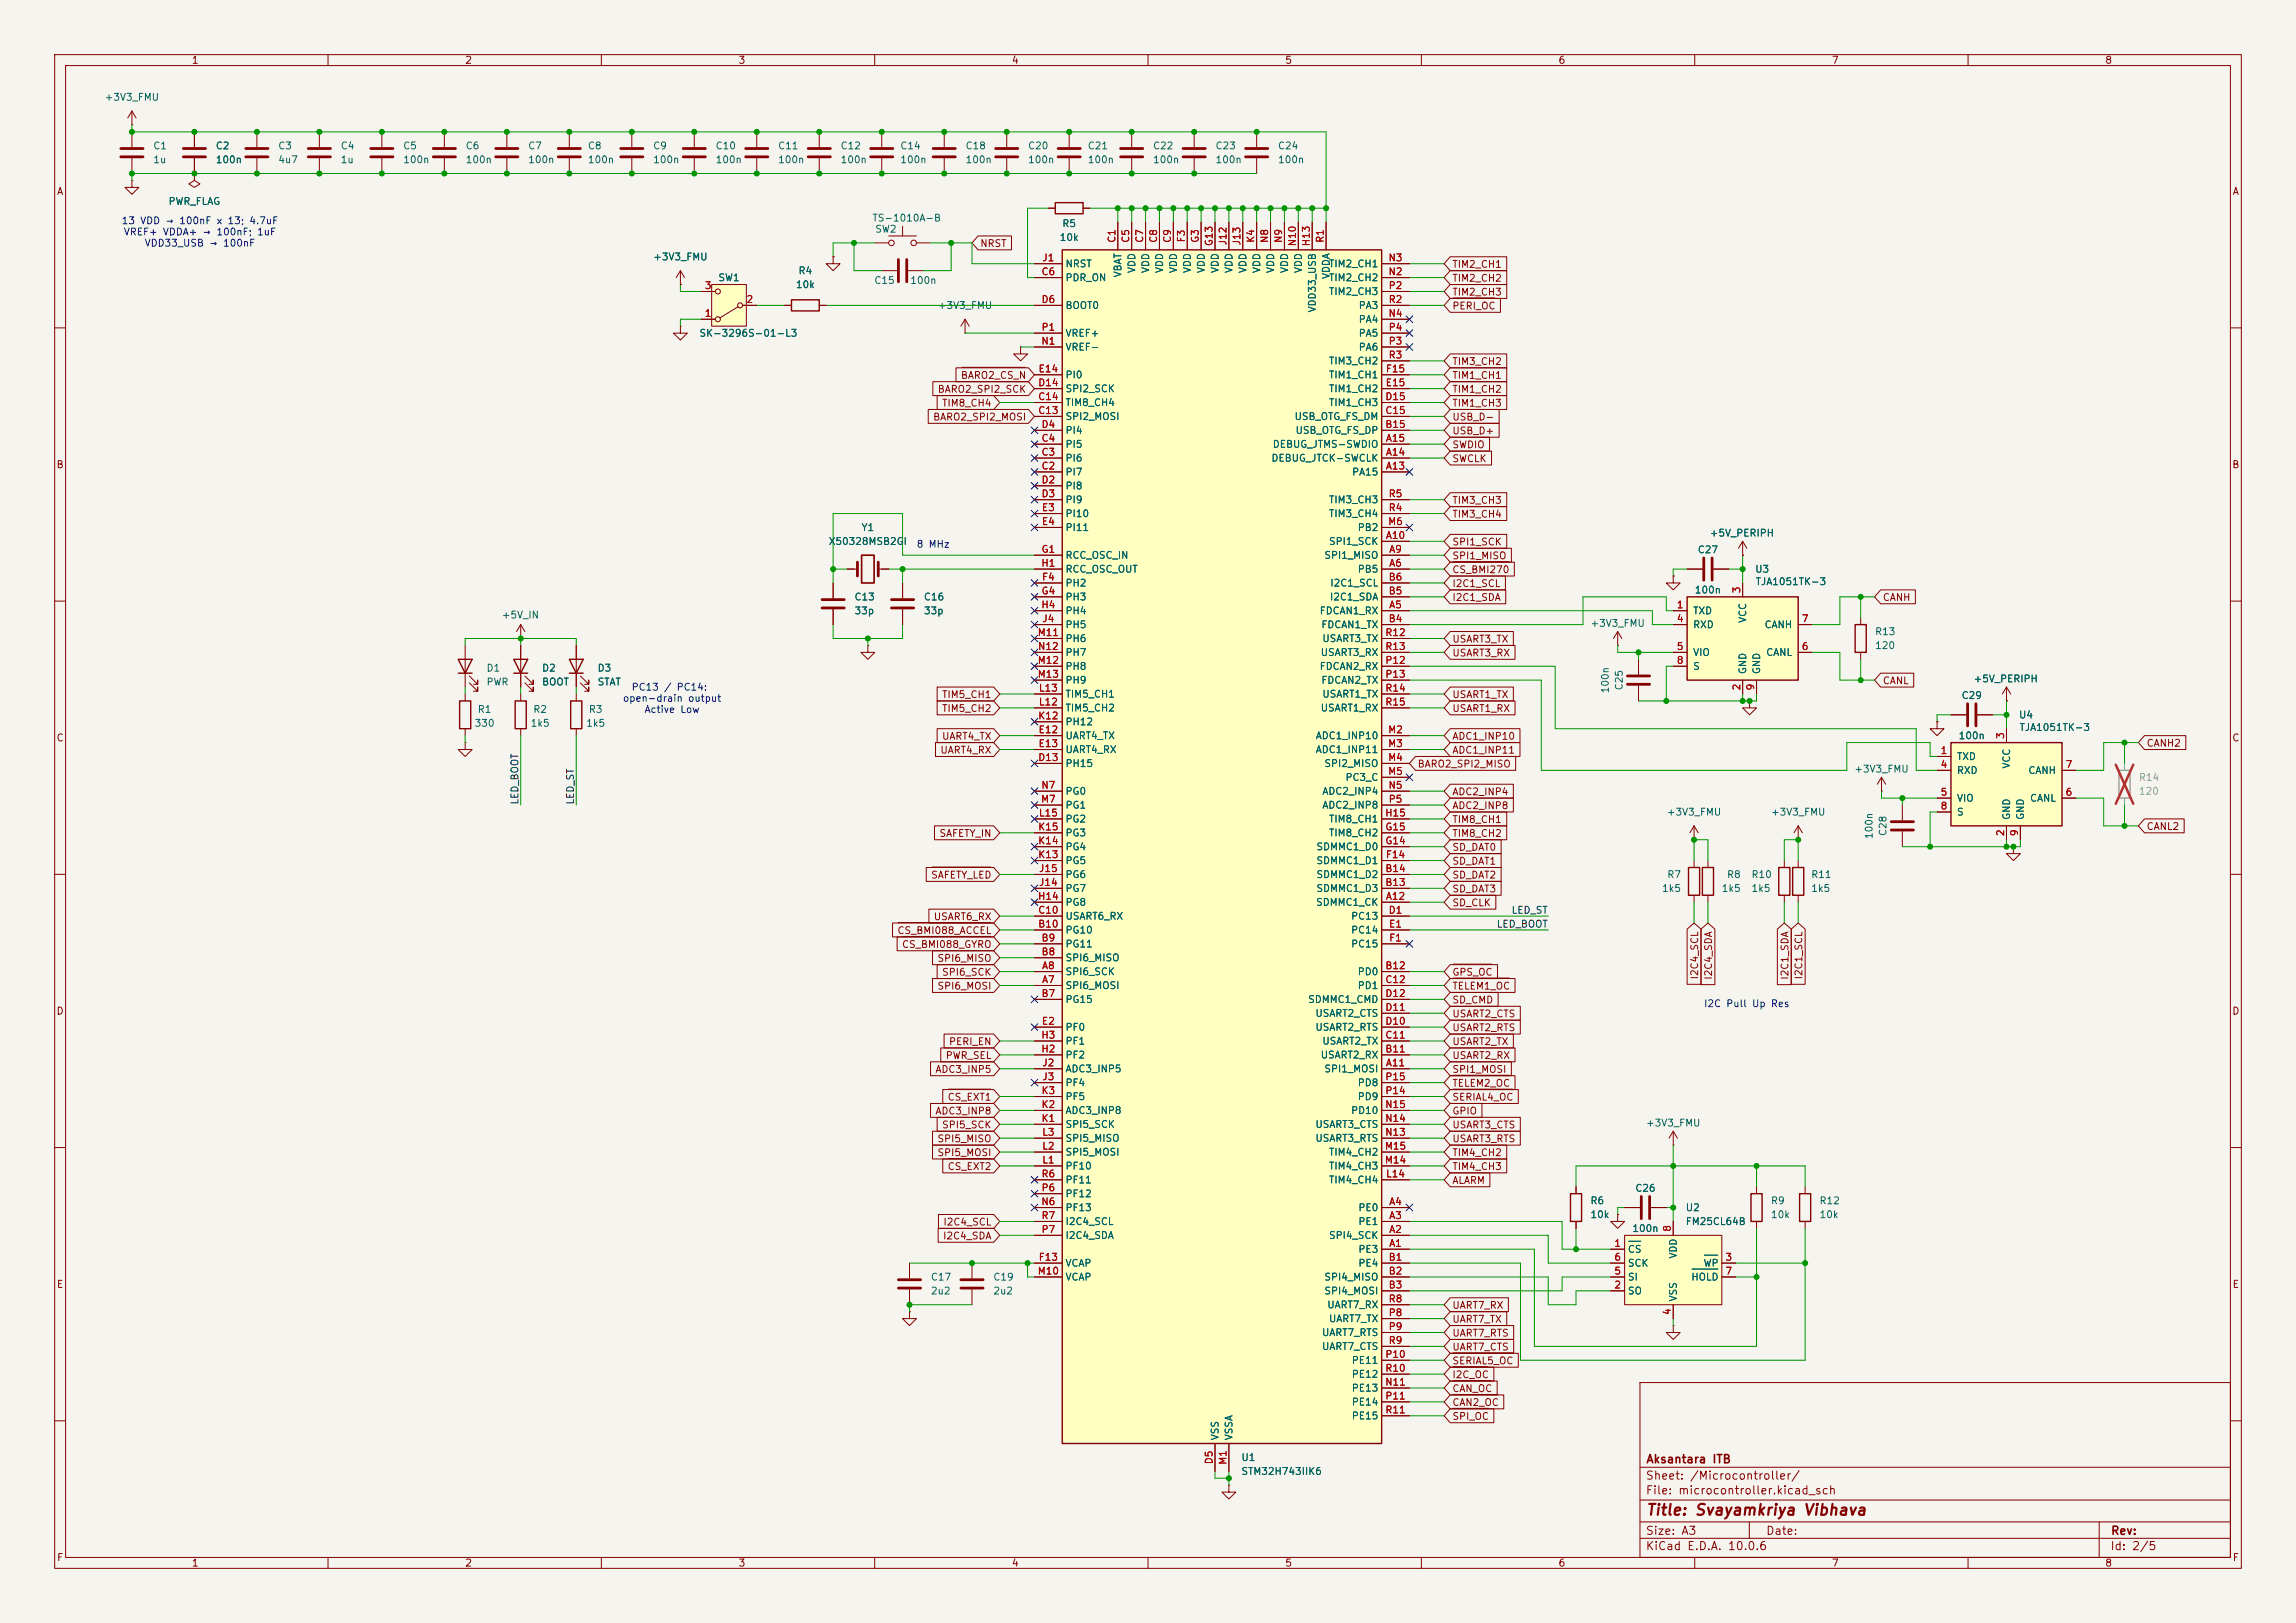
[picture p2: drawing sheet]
<svg xmlns="http://www.w3.org/2000/svg" width="420mm" height="297mm" viewBox="0 0 420 297" stroke-linecap="round" stroke-linejoin="round" font-family="sans-serif">
<defs><g id="words">
<text font-size="2" fill="#840000" x="301" y="277.8">Title: Svayamkriya Vibhava</text>
<g font-size="1.5" fill="#840000">
<text x="301" y="268.1">Aksantara ITB</text>
<text x="300.9" y="273.8">File: microcontroller.kicad_sch</text>
<text x="300.9" y="271.1">Sheet: /Microcontroller/</text>
<text x="300.9" y="281.2">Size: A3</text>
<text x="322.9" y="281.2">Date:</text>
<text x="386" y="281.2">Rev:</text>
<text x="300.9" y="284">KiCad E.D.A. 10.0.6</text>
<text x="385.9" y="284">Id: 2/5</text>
</g>
<g font-size="1.3" fill="#840000">
<text x="35" y="12">1</text>
<text x="85" y="12">2</text>
<text x="135" y="12">3</text>
<text x="185" y="12">4</text>
<text x="235" y="12">5</text>
<text x="285" y="12">6</text>
<text x="335" y="12">7</text>
<text x="385" y="12">8</text>
<text x="10.3" y="36">A</text>
<text x="408.3" y="36">A</text>
<text x="179.2" y="45.5">NRST</text>
<text x="265.6" y="49.3">TIM2_CH1</text>
<text x="265.6" y="51.9">TIM2_CH2</text>
<text x="265.6" y="56.9">PERI_OC</text>
<text x="265.6" y="54.4">TIM2_CH3</text>
<text x="175.7" y="69.6">BARO2_CS_N</text>
<text x="265.6" y="67.1">TIM3_CH2</text>
<text x="265.6" y="69.6">TIM1_CH1</text>
<text x="170.6" y="77.3">BARO2_SPI2_MOSI</text>
<text x="171.4" y="72.2">BARO2_SPI2_SCK</text>
<text x="172.2" y="74.7">TIM8_CH4</text>
<text x="265.6" y="77.3">USB_D-</text>
<text x="265.6" y="74.7">TIM1_CH3</text>
<text x="265.6" y="72.2">TIM1_CH2</text>
<text x="265.6" y="79.8">USB_D+</text>
<text x="265.6" y="82.3">SWDIO</text>
<text x="10.2" y="86">B</text>
<text x="265.6" y="84.9">SWCLK</text>
<text x="408.2" y="86">B</text>
<text x="265.6" y="95">TIM3_CH4</text>
<text x="265.6" y="92.5">TIM3_CH3</text>
<text x="265.6" y="100.1">SPI1_SCK</text>
<text x="265.6" y="107.7">I2C1_SCL</text>
<text x="265.6" y="105.2">CS_BMI270</text>
<text x="265.6" y="102.7">SPI1_MISO</text>
<text x="265.6" y="110.3">I2C1_SDA</text>
<text x="344.3" y="110.3">CANH</text>
<text x="265.6" y="117.9">USART3_TX</text>
<text x="265.6" y="120.4">USART3_RX</text>
<text x="344.3" y="125.5">CANL</text>
<text x="172.2" y="128.1">TIM5_CH1</text>
<text x="172.2" y="130.6">TIM5_CH2</text>
<text x="265.6" y="130.6">USART1_RX</text>
<text x="265.6" y="128.1">USART1_TX</text>
<text x="10.2" y="136">C</text>
<text x="172.2" y="135.7">UART4_TX</text>
<text x="265.6" y="135.7">ADC1_INP10</text>
<text x="392.6" y="136.9">CANH2</text>
<text x="408.2" y="136">C</text>
<text x="171.9" y="138.2">UART4_RX</text>
<text x="259.2" y="140.8">BARO2_SPI2_MISO</text>
<text x="265.6" y="138.2">ADC1_INP11</text>
<text x="265.6" y="145.8">ADC2_INP4</text>
<text x="265.6" y="148.4">ADC2_INP8</text>
<text x="171.7" y="153.5">SAFETY_IN</text>
<text x="265.6" y="156">SD_DAT0</text>
<text x="265.6" y="150.9">TIM8_CH1</text>
<text x="265.6" y="153.5">TIM8_CH2</text>
<text x="392.6" y="152.2">CANL2</text>
<text x="170.2" y="161.1">SAFETY_LED</text>
<text x="265.6" y="161.1">SD_DAT2</text>
<text x="265.6" y="158.5">SD_DAT1</text>
<text x="265.6" y="163.6">SD_DAT3</text>
<text x="265.6" y="166.2">SD_CLK</text>
<text x="164" y="171.2">CS_BMI088_ACCEL</text>
<text x="164.9" y="173.8">CS_BMI088_GYRO</text>
<text x="170.7" y="168.7">USART6_RX</text>
<text x="171.4" y="176.3">SPI6_MISO</text>
<text x="172.2" y="178.9">SPI6_SCK</text>
<text x="265.6" y="178.9">GPS_OC</text>
<text x="310.9" y="179.3" transform="rotate(-90 310.9 179.3)">I2C4_SCL</text>
<text x="313.5" y="179.4" transform="rotate(-90 313.5 179.4)">I2C4_SDA</text>
<text x="327.4" y="179.4" transform="rotate(-90 327.4 179.4)">I2C1_SDA</text>
<text x="330" y="179.3" transform="rotate(-90 330 179.3)">I2C1_SCL</text>
<text x="10.2" y="186">D</text>
<text x="171.4" y="181.4">SPI6_MOSI</text>
<text x="265.6" y="183.9">SD_CMD</text>
<text x="265.6" y="181.4">TELEM1_OC</text>
<text x="408.2" y="186">D</text>
<text x="173.5" y="191.6">PERI_EN</text>
<text x="265.6" y="191.6">USART2_TX</text>
<text x="265.6" y="189">USART2_RTS</text>
<text x="265.6" y="186.5">USART2_CTS</text>
<text x="171" y="196.6">ADC3_INP5</text>
<text x="172.9" y="194.1">PWR_SEL</text>
<text x="265.6" y="196.6">SPI1_MOSI</text>
<text x="265.6" y="194.1">USART2_RX</text>
<text x="173.2" y="201.7">CS_EXT1</text>
<text x="265.6" y="199.2">TELEM2_OC</text>
<text x="265.6" y="201.7">SERIAL4_OC</text>
<text x="171" y="204.3">ADC3_INP8</text>
<text x="171.4" y="209.3">SPI5_MISO</text>
<text x="172.2" y="206.8">SPI5_SCK</text>
<text x="265.6" y="206.8">USART3_CTS</text>
<text x="265.6" y="209.3">USART3_RTS</text>
<text x="265.6" y="204.3">GPIO</text>
<text x="171.4" y="211.9">SPI5_MOSI</text>
<text x="173.2" y="214.4">CS_EXT2</text>
<text x="265.6" y="211.9">TIM4_CH2</text>
<text x="265.6" y="214.4">TIM4_CH3</text>
<text x="265.6" y="217">ALARM</text>
<text x="172.4" y="227.1">I2C4_SDA</text>
<text x="172.5" y="224.6">I2C4_SCL</text>
<text x="10.3" y="236">E</text>
<text x="265.6" y="239.8">UART7_RX</text>
<text x="408.3" y="236">E</text>
<text x="265.6" y="244.9">UART7_RTS</text>
<text x="265.6" y="242.4">UART7_TX</text>
<text x="265.6" y="247.4">UART7_CTS</text>
<text x="265.6" y="250">SERIAL5_OC</text>
<text x="265.6" y="255.1">CAN_OC</text>
<text x="265.6" y="252.5">I2C_OC</text>
<text x="265.6" y="257.6">CAN2_OC</text>
<text x="265.6" y="260.1">SPI_OC</text>
<text x="10.3" y="286">F</text>
<text x="35" y="287">1</text>
<text x="85" y="287">2</text>
<text x="135" y="287">3</text>
<text x="185" y="287">4</text>
<text x="235" y="287">5</text>
<text x="285" y="287">6</text>
<text x="335" y="287">7</text>
<text x="385" y="287">8</text>
<text x="408.3" y="286">F</text>
</g>
<g font-size="1.3" fill="#006464">
<text x="19" y="18.7">+3V3_FMU</text>
<text x="27.9" y="27.6">C1</text>
<text x="39.4" y="27.6">C2</text>
<text x="50.8" y="27.6">C3</text>
<text x="62.2" y="27.6">C4</text>
<text x="73.6" y="27.6">C5</text>
<text x="85.1" y="27.6">C6</text>
<text x="96.5" y="27.6">C7</text>
<text x="107.4" y="27.6">C8</text>
<text x="119.4" y="27.6">C9</text>
<text x="130.8" y="27.6">C10</text>
<text x="142.2" y="27.6">C11</text>
<text x="153.7" y="27.6">C12</text>
<text x="164.6" y="27.6">C14</text>
<text x="176.5" y="27.6">C18</text>
<text x="187.9" y="27.6">C20</text>
<text x="198.9" y="27.6">C21</text>
<text x="210.8" y="27.6">C22</text>
<text x="222.2" y="27.6">C23</text>
<text x="233.7" y="27.6">C24</text>
<text x="27.9" y="30.2">1u</text>
<text x="39.4" y="30.2">100n</text>
<text x="50.8" y="30.2">4u7</text>
<text x="62.2" y="30.2">1u</text>
<text x="73.6" y="30.2">100n</text>
<text x="85.1" y="30.2">100n</text>
<text x="96.5" y="30.2">100n</text>
<text x="107.4" y="30.2">100n</text>
<text x="119.4" y="30.2">100n</text>
<text x="130.8" y="30.2">100n</text>
<text x="142.2" y="30.2">100n</text>
<text x="153.7" y="30.2">100n</text>
<text x="164.6" y="30.2">100n</text>
<text x="176.5" y="30.2">100n</text>
<text x="187.9" y="30.2">100n</text>
<text x="198.9" y="30.2">100n</text>
<text x="210.8" y="30.2">100n</text>
<text x="222.2" y="30.2">100n</text>
<text x="233.7" y="30.2">100n</text>
<text x="30.7" y="37.8">PWR_FLAG</text>
<text x="159.5" y="40.8">TS-1010A-B</text>
<text x="194.2" y="41.9">R5</text>
<text x="119.4" y="48">+3V3_FMU</text>
<text x="160" y="42.9">SW2</text>
<text x="193.7" y="44.4">10k</text>
<text x="131.3" y="51.8">SW1</text>
<text x="145.5" y="53">10k</text>
<text x="146" y="50.5">R4</text>
<text x="159.8" y="52.3">C15</text>
<text x="166.4" y="52.3">100n</text>
<text x="194.8" y="51.8">PDR_ON</text>
<text x="194.8" y="49.2">NRST</text>
<text x="205.4" y="50.9" transform="rotate(-90 205.4 50.9)">VBAT</text>
<text x="208" y="50.1" transform="rotate(-90 208 50.1)">VDD</text>
<text x="210.5" y="50.1" transform="rotate(-90 210.5 50.1)">VDD</text>
<text x="213.1" y="50.1" transform="rotate(-90 213.1 50.1)">VDD</text>
<text x="215.6" y="50.1" transform="rotate(-90 215.6 50.1)">VDD</text>
<text x="218.1" y="50.1" transform="rotate(-90 218.1 50.1)">VDD</text>
<text x="220.7" y="50.1" transform="rotate(-90 220.7 50.1)">VDD</text>
<text x="223.2" y="50.1" transform="rotate(-90 223.2 50.1)">VDD</text>
<text x="225.8" y="50.1" transform="rotate(-90 225.8 50.1)">VDD</text>
<text x="228.3" y="50.1" transform="rotate(-90 228.3 50.1)">VDD</text>
<text x="230.8" y="50.1" transform="rotate(-90 230.8 50.1)">VDD</text>
<text x="233.4" y="50.1" transform="rotate(-90 233.4 50.1)">VDD</text>
<text x="235.9" y="50.1" transform="rotate(-90 235.9 50.1)">VDD</text>
<text x="238.5" y="50.1" transform="rotate(-90 238.5 50.1)">VDD</text>
<text x="243" y="51.8">TIM2_CH2</text>
<text x="243" y="49.2">TIM2_CH1</text>
<text x="243.5" y="51.2" transform="rotate(-90 243.5 51.2)">VDDA</text>
<text x="171.4" y="56.8">+3V3_FMU</text>
<text x="194.8" y="56.8">BOOT0</text>
<text x="241" y="57.3" transform="rotate(-90 241 57.3)">VDD33_USB</text>
<text x="243" y="54.3">TIM2_CH3</text>
<text x="248.4" y="59.4">PA4</text>
<text x="248.4" y="56.8">PA3</text>
<text x="127.8" y="61.9">SK-3296S-01-L3</text>
<text x="194.8" y="64.5">VREF-</text>
<text x="194.8" y="61.9">VREF+</text>
<text x="248.4" y="64.5">PA6</text>
<text x="248.4" y="61.9">PA5</text>
<text x="194.8" y="69.5">PI0</text>
<text x="243" y="69.5">TIM1_CH1</text>
<text x="243" y="67">TIM3_CH2</text>
<text x="194.8" y="77.2">SPI2_MOSI</text>
<text x="194.8" y="74.6">TIM8_CH4</text>
<text x="194.8" y="72.1">SPI2_SCK</text>
<text x="236.7" y="77.2">USB_OTG_FS_DM</text>
<text x="243" y="74.6">TIM1_CH3</text>
<text x="243" y="72.1">TIM1_CH2</text>
<text x="194.8" y="82.2">PI5</text>
<text x="194.8" y="79.7">PI4</text>
<text x="232.7" y="82.2">DEBUG_JTMS-SWDIO</text>
<text x="236.9" y="79.7">USB_OTG_FS_DP</text>
<text x="194.8" y="87.3">PI7</text>
<text x="194.8" y="84.8">PI6</text>
<text x="194.8" y="89.9">PI8</text>
<text x="232.5" y="84.8">DEBUG_JTCK-SWCLK</text>
<text x="247.2" y="87.3">PA15</text>
<text x="194.8" y="92.4">PI9</text>
<text x="194.8" y="94.9">PI10</text>
<text x="243" y="94.9">TIM3_CH4</text>
<text x="243" y="92.4">TIM3_CH3</text>
<text x="151.5" y="100">X50328MSB2GI</text>
<text x="157.5" y="97.5">Y1</text>
<text x="194.8" y="97.5">PI11</text>
<text x="243" y="100">SPI1_SCK</text>
<text x="248.2" y="97.5">PB2</text>
<text x="310.4" y="101.5">C27</text>
<text x="312.6" y="98.5">+5V_PERIPH</text>
<text x="194.8" y="107.6">PH2</text>
<text x="194.8" y="102.6">RCC_OSC_IN</text>
<text x="194.8" y="105.1">RCC_OSC_OUT</text>
<text x="242.1" y="102.6">SPI1_MISO</text>
<text x="243.2" y="107.6">I2C1_SCL</text>
<text x="248.2" y="105.1">PB5</text>
<text x="320.9" y="105.1">U3</text>
<text x="321" y="107.4">TJA1051TK-3</text>
<text x="91.7" y="113.5">+5V_IN</text>
<text x="156.2" y="110.2">C13</text>
<text x="156.2" y="112.7">33p</text>
<text x="168.9" y="110.2">C16</text>
<text x="168.9" y="112.7">33p</text>
<text x="194.8" y="110.2">PH3</text>
<text x="194.8" y="112.7">PH4</text>
<text x="241.3" y="112.7">FDCAN1_RX</text>
<text x="243.2" y="110.2">I2C1_SDA</text>
<text x="309.6" y="112.7">TXD</text>
<text x="309.9" y="108.9">100n</text>
<text x="194.8" y="115.3">PH5</text>
<text x="194.8" y="117.8">PH6</text>
<text x="241.6" y="115.3">FDCAN1_TX</text>
<text x="241.8" y="117.8">USART3_TX</text>
<text x="290.8" y="115">+3V3_FMU</text>
<text x="309.6" y="115.3">RXD</text>
<text x="319.7" y="114.1" transform="rotate(-90 319.7 114.1)">VCC</text>
<text x="322.7" y="115.3">CANH</text>
<text x="342.9" y="116.5">R13</text>
<text x="342.9" y="119.1">120</text>
<text x="88.9" y="123.2">D1</text>
<text x="88.9" y="125.7">PWR</text>
<text x="99" y="123.2">D2</text>
<text x="99" y="125.7">BOOT</text>
<text x="109.2" y="123.2">D3</text>
<text x="109.2" y="125.7">STAT</text>
<text x="194.8" y="122.9">PH8</text>
<text x="194.8" y="125.4">PH9</text>
<text x="194.8" y="120.3">PH7</text>
<text x="241.3" y="122.9">FDCAN2_RX</text>
<text x="241.5" y="120.3">USART3_RX</text>
<text x="241.6" y="125.4">FDCAN2_TX</text>
<text x="309.6" y="120.3">VIO</text>
<text x="309.6" y="122.9">S</text>
<text x="319.7" y="123.5" transform="rotate(-90 319.7 123.5)">GND</text>
<text x="322.3" y="123.5" transform="rotate(-90 322.3 123.5)">GND</text>
<text x="323" y="120.3">CANL</text>
<text x="360.9" y="125.2">+5V_PERIPH</text>
<text x="87.3" y="130.8">R1</text>
<text x="97.4" y="130.8">R2</text>
<text x="107.6" y="130.8">R3</text>
<text x="194.8" y="130.5">TIM5_CH2</text>
<text x="194.8" y="128">TIM5_CH1</text>
<text x="241.5" y="130.5">USART1_RX</text>
<text x="241.8" y="128">USART1_TX</text>
<text x="294.6" y="127" transform="rotate(-90 294.6 127)">100n</text>
<text x="297.1" y="126.4" transform="rotate(-90 297.1 126.4)">C25</text>
<text x="358.7" y="128.2">C29</text>
<text x="369.2" y="131.8">U4</text>
<text x="86.7" y="133.3">330</text>
<text x="97" y="133.3">1k5</text>
<text x="107.1" y="133.3">1k5</text>
<text x="194.8" y="135.6">UART4_TX</text>
<text x="194.8" y="133">PH12</text>
<text x="240.6" y="135.6">ADC1_INP10</text>
<text x="358.2" y="135.6">100n</text>
<text x="369.3" y="134.1">TJA1051TK-3</text>
<text x="194.8" y="140.7">PH15</text>
<text x="194.8" y="138.1">UART4_RX</text>
<text x="240.6" y="138.1">ADC1_INP11</text>
<text x="242.1" y="140.7">SPI2_MISO</text>
<text x="246" y="143.2">PC3_C</text>
<text x="339.1" y="141.7">+3V3_FMU</text>
<text x="357.9" y="139.4">TXD</text>
<text x="357.9" y="141.9">RXD</text>
<text x="368" y="140.8" transform="rotate(-90 368 140.8)">VCC</text>
<text x="370.9" y="141.9">CANH</text>
<text x="194.8" y="148.3">PG1</text>
<text x="194.8" y="145.7">PG0</text>
<text x="241.8" y="145.7">ADC2_INP4</text>
<text x="241.8" y="148.3">ADC2_INP8</text>
<text x="304.8" y="149.6">+3V3_FMU</text>
<text x="323.8" y="149.6">+3V3_FMU</text>
<text x="357.9" y="147">VIO</text>
<text x="357.9" y="149.6">S</text>
<text x="371.2" y="147">CANL</text>
<text x="194.8" y="155.9">PG4</text>
<text x="194.8" y="153.4">PG3</text>
<text x="194.8" y="150.8">PG2</text>
<text x="240.7" y="155.9">SDMMC1_D0</text>
<text x="243" y="153.4">TIM8_CH2</text>
<text x="243" y="150.8">TIM8_CH1</text>
<text x="342.8" y="153.6" transform="rotate(-90 342.8 153.6)">100n</text>
<text x="345.4" y="153.1" transform="rotate(-90 345.4 153.1)">C28</text>
<text x="368" y="150.1" transform="rotate(-90 368 150.1)">GND</text>
<text x="370.5" y="150.1" transform="rotate(-90 370.5 150.1)">GND</text>
<text x="194.8" y="161">PG6</text>
<text x="194.8" y="158.4">PG5</text>
<text x="240.7" y="161">SDMMC1_D2</text>
<text x="240.7" y="158.4">SDMMC1_D1</text>
<text x="304.9" y="161">R7</text>
<text x="315.8" y="161">R8</text>
<text x="320.3" y="161">R10</text>
<text x="331.2" y="161">R11</text>
<text x="194.8" y="166.1">PG8</text>
<text x="194.8" y="163.5">PG7</text>
<text x="240.6" y="166.1">SDMMC1_CK</text>
<text x="240.7" y="163.5">SDMMC1_D3</text>
<text x="303.9" y="163.5">1k5</text>
<text x="314.8" y="163.5">1k5</text>
<text x="320.3" y="163.5">1k5</text>
<text x="331.2" y="163.5">1k5</text>
<text x="194.8" y="173.7">PG11</text>
<text x="194.8" y="171.1">PG10</text>
<text x="194.8" y="168.6">USART6_RX</text>
<text x="247" y="168.6">PC13</text>
<text x="247" y="171.1">PC14</text>
<text x="247" y="173.7">PC15</text>
<text x="194.8" y="178.8">SPI6_SCK</text>
<text x="194.8" y="176.2">SPI6_MISO</text>
<text x="248.2" y="178.8">PD0</text>
<text x="194.8" y="181.3">SPI6_MOSI</text>
<text x="194.8" y="183.8">PG15</text>
<text x="239.2" y="183.8">SDMMC1_CMD</text>
<text x="248.2" y="181.3">PD1</text>
<text x="194.8" y="188.9">PF0</text>
<text x="194.8" y="191.5">PF1</text>
<text x="240.5" y="188.9">USART2_RTS</text>
<text x="240.5" y="186.4">USART2_CTS</text>
<text x="241.8" y="191.5">USART2_TX</text>
<text x="194.8" y="194">PF2</text>
<text x="194.8" y="196.5">ADC3_INP5</text>
<text x="241.5" y="194">USART2_RX</text>
<text x="242.1" y="196.5">SPI1_MOSI</text>
<text x="194.8" y="199.1">PF4</text>
<text x="194.8" y="201.6">PF5</text>
<text x="248.2" y="201.6">PD9</text>
<text x="248.2" y="199.1">PD8</text>
<text x="194.8" y="206.7">SPI5_SCK</text>
<text x="194.8" y="204.2">ADC3_INP8</text>
<text x="194.8" y="209.2">SPI5_MISO</text>
<text x="240.5" y="209.2">USART3_RTS</text>
<text x="240.5" y="206.7">USART3_CTS</text>
<text x="247" y="204.2">PD10</text>
<text x="301" y="206.4">+3V3_FMU</text>
<text x="194.8" y="214.3">PF10</text>
<text x="194.8" y="211.8">SPI5_MOSI</text>
<text x="243" y="214.3">TIM4_CH3</text>
<text x="243" y="211.8">TIM4_CH2</text>
<text x="194.8" y="221.9">PF13</text>
<text x="194.8" y="219.4">PF12</text>
<text x="194.8" y="216.9">PF11</text>
<text x="243" y="216.9">TIM4_CH4</text>
<text x="248.4" y="221.9">PE0</text>
<text x="290.8" y="220.7">R6</text>
<text x="299" y="218.4">C26</text>
<text x="308.2" y="221.9">U2</text>
<text x="323.8" y="220.7">R9</text>
<text x="332.7" y="220.7">R12</text>
<text x="194.8" y="227">I2C4_SDA</text>
<text x="194.8" y="224.5">I2C4_SCL</text>
<text x="243" y="227">SPI4_SCK</text>
<text x="248.4" y="224.5">PE1</text>
<text x="290.8" y="223.2">10k</text>
<text x="298.5" y="225.8">100n</text>
<text x="308.2" y="224.5">FM25CL64B</text>
<text x="323.8" y="223.2">10k</text>
<text x="332.7" y="223.2">10k</text>
<text x="194.8" y="232.1">VCAP</text>
<text x="248.4" y="229.6">PE3</text>
<text x="248.4" y="232.1">PE4</text>
<text x="297.7" y="229.6">CS</text>
<text x="297.7" y="232.1">SCK</text>
<text x="307" y="230.4" transform="rotate(-90 307 230.4)">VDD</text>
<text x="311.5" y="232.1">WP</text>
<text x="170.2" y="234.6">C17</text>
<text x="170.2" y="237.2">2u2</text>
<text x="181.6" y="234.6">C19</text>
<text x="181.6" y="237.2">2u2</text>
<text x="194.8" y="234.6">VCAP</text>
<text x="242.1" y="234.6">SPI4_MISO</text>
<text x="242.1" y="237.2">SPI4_MOSI</text>
<text x="242.7" y="239.7">UART7_RX</text>
<text x="297.7" y="237.2">SO</text>
<text x="297.7" y="234.6">SI</text>
<text x="307" y="238.3" transform="rotate(-90 307 238.3)">VSS</text>
<text x="309.3" y="234.6">HOLD</text>
<text x="241.7" y="244.8">UART7_RTS</text>
<text x="243" y="242.3">UART7_TX</text>
<text x="241.7" y="247.3">UART7_CTS</text>
<text x="247.2" y="249.9">PE11</text>
<text x="247.2" y="255">PE13</text>
<text x="247.2" y="257.5">PE14</text>
<text x="247.2" y="252.4">PE12</text>
<text x="223.2" y="263.7" transform="rotate(-90 223.2 263.7)">VSS</text>
<text x="225.8" y="263.7" transform="rotate(-90 225.8 263.7)">VSSA</text>
<text x="247.2" y="260">PE15</text>
<text x="227" y="267.7">U1</text>
<text x="227" y="270.2">STM32H743IIK6</text>
</g>
<g font-size="1.3" fill="#0000c2">
<text x="22.1" y="41.3">13 VDD → 100nF x 13; 4.7uF</text>
<text x="22.5" y="43.4">VREF+ VDDA+ → 100nF; 1uF</text>
<text x="26.3" y="45.4">VDD33_USB → 100nF</text>
<text x="167.6" y="100.5">8 MHz</text>
<text x="113.8" y="128.7">open-drain output</text>
<text x="115.4" y="126.7">PC13 / PC14:</text>
<text x="117.8" y="130.8">Active Low</text>
<text x="311.6" y="184.6">I2C Pull Up Res</text>
</g>
<g font-size="1.3" fill="#a90000">
<text x="204.3" y="44.5" transform="rotate(-90 204.3 44.5)">C1</text>
<text x="206.9" y="44.5" transform="rotate(-90 206.9 44.5)">C5</text>
<text x="209.4" y="44.5" transform="rotate(-90 209.4 44.5)">C7</text>
<text x="212" y="44.5" transform="rotate(-90 212 44.5)">C8</text>
<text x="214.5" y="44.5" transform="rotate(-90 214.5 44.5)">C9</text>
<text x="217" y="44.5" transform="rotate(-90 217 44.5)">F3</text>
<text x="219.6" y="44.5" transform="rotate(-90 219.6 44.5)">G3</text>
<text x="222.1" y="45.2" transform="rotate(-90 222.1 45.2)">G13</text>
<text x="224.7" y="45" transform="rotate(-90 224.7 45)">J12</text>
<text x="227.2" y="45" transform="rotate(-90 227.2 45)">J13</text>
<text x="229.7" y="44.5" transform="rotate(-90 229.7 44.5)">K4</text>
<text x="232.3" y="44.6" transform="rotate(-90 232.3 44.6)">N8</text>
<text x="234.8" y="44.6" transform="rotate(-90 234.8 44.6)">N9</text>
<text x="237.4" y="45.2" transform="rotate(-90 237.4 45.2)">N10</text>
<text x="239.9" y="45.2" transform="rotate(-90 239.9 45.2)">H13</text>
<text x="242.4" y="44.5" transform="rotate(-90 242.4 44.5)">R1</text>
<text x="128.8" y="53.2">3</text>
<text x="190.4" y="50.7">C6</text>
<text x="190.6" y="48.1">J1</text>
<text x="253.9" y="50.7">N2</text>
<text x="253.9" y="48.1">N3</text>
<text x="253.9" y="53.2">P2</text>
<text x="128.8" y="58.3">1</text>
<text x="136.4" y="55.7">2</text>
<text x="190.4" y="55.7">D6</text>
<text x="253.9" y="58.3">N4</text>
<text x="253.9" y="55.7">R2</text>
<text x="190.4" y="63.4">N1</text>
<text x="190.4" y="60.8">P1</text>
<text x="253.9" y="63.4">P3</text>
<text x="253.9" y="60.8">P4</text>
<text x="253.9" y="65.9">R3</text>
<text x="189.8" y="71">D14</text>
<text x="189.9" y="68.4">E14</text>
<text x="253.4" y="71">E15</text>
<text x="253.4" y="68.4">F15</text>
<text x="189.8" y="76.1">C13</text>
<text x="189.8" y="73.5">C14</text>
<text x="253.3" y="76.1">C15</text>
<text x="253.3" y="73.5">D15</text>
<text x="190.4" y="83.7">C3</text>
<text x="190.4" y="81.1">C4</text>
<text x="190.4" y="78.6">D4</text>
<text x="253.3" y="78.6">B15</text>
<text x="253.4" y="83.7">A14</text>
<text x="253.4" y="81.1">A15</text>
<text x="190.4" y="86.2">C2</text>
<text x="190.4" y="88.8">D2</text>
<text x="253.4" y="86.2">A13</text>
<text x="190.4" y="91.3">D3</text>
<text x="190.5" y="93.8">E3</text>
<text x="253.9" y="93.8">R4</text>
<text x="253.9" y="91.3">R5</text>
<text x="190.4" y="101.5">G1</text>
<text x="190.5" y="96.4">E4</text>
<text x="253.4" y="98.9">A10</text>
<text x="253.8" y="96.4">M6</text>
<text x="254" y="101.5">A9</text>
<text x="190.4" y="104">H1</text>
<text x="190.5" y="106.5">F4</text>
<text x="253.9" y="106.5">B6</text>
<text x="254" y="104">A6</text>
<text x="190.4" y="111.6">H4</text>
<text x="190.4" y="109.1">G4</text>
<text x="253.9" y="109.1">B5</text>
<text x="254" y="111.6">A5</text>
<text x="306.6" y="111.6">1</text>
<text x="318.6" y="108.7" transform="rotate(-90 318.6 108.7)">3</text>
<text x="189.7" y="116.7">M11</text>
<text x="189.8" y="119.2">N12</text>
<text x="190.6" y="114.2">J4</text>
<text x="253.3" y="116.7">R12</text>
<text x="253.3" y="119.2">R13</text>
<text x="253.9" y="114.2">B4</text>
<text x="306.6" y="114.2">4</text>
<text x="306.6" y="119.2">5</text>
<text x="329.5" y="119.2">6</text>
<text x="329.5" y="114.2">7</text>
<text x="189.7" y="121.8">M12</text>
<text x="189.7" y="124.3">M13</text>
<text x="253.3" y="121.8">P12</text>
<text x="253.3" y="124.3">P13</text>
<text x="306.6" y="121.8">8</text>
<text x="189.8" y="131.9">K12</text>
<text x="189.9" y="129.4">L12</text>
<text x="189.9" y="126.9">L13</text>
<text x="253.3" y="126.9">R14</text>
<text x="253.3" y="129.4">R15</text>
<text x="318.6" y="126.5" transform="rotate(-90 318.6 126.5)">2</text>
<text x="321.2" y="126.5" transform="rotate(-90 321.2 126.5)">9</text>
<text x="189.9" y="134.5">E12</text>
<text x="189.9" y="137">E13</text>
<text x="253.8" y="134.5">M2</text>
<text x="253.8" y="137">M3</text>
<text x="366.9" y="135.4" transform="rotate(-90 366.9 135.4)">3</text>
<text x="189.8" y="139.6">D13</text>
<text x="253.8" y="139.6">M4</text>
<text x="253.8" y="142.1">M5</text>
<text x="354.9" y="138.3">1</text>
<text x="354.9" y="140.8">4</text>
<text x="377.7" y="140.8">7</text>
<text x="189.9" y="149.7">L15</text>
<text x="190.3" y="147.2">M7</text>
<text x="190.4" y="144.6">N7</text>
<text x="253.3" y="149.7">H15</text>
<text x="253.9" y="144.6">N5</text>
<text x="253.9" y="147.2">P5</text>
<text x="354.9" y="145.9">5</text>
<text x="354.9" y="148.5">8</text>
<text x="377.7" y="145.9">6</text>
<text x="189.8" y="154.8">K14</text>
<text x="189.8" y="152.3">K15</text>
<text x="253.3" y="154.8">G14</text>
<text x="253.3" y="152.3">G15</text>
<text x="366.9" y="153.1" transform="rotate(-90 366.9 153.1)">2</text>
<text x="369.4" y="153.1" transform="rotate(-90 369.4 153.1)">9</text>
<text x="189.8" y="157.3">K13</text>
<text x="189.9" y="159.9">J15</text>
<text x="253.3" y="159.9">B14</text>
<text x="253.4" y="157.3">F14</text>
<text x="189.8" y="165">H14</text>
<text x="189.8" y="167.5">C10</text>
<text x="189.9" y="162.4">J14</text>
<text x="253.3" y="162.4">B13</text>
<text x="253.4" y="165">A12</text>
<text x="253.9" y="167.5">D1</text>
<text x="189.8" y="170">B10</text>
<text x="190.4" y="172.6">B9</text>
<text x="254" y="170">E1</text>
<text x="254" y="172.6">F1</text>
<text x="190.4" y="175.1">B8</text>
<text x="190.5" y="177.7">A8</text>
<text x="253.3" y="177.7">B12</text>
<text x="190.4" y="182.7">B7</text>
<text x="190.5" y="180.2">A7</text>
<text x="253.3" y="180.2">C12</text>
<text x="253.3" y="185.3">D11</text>
<text x="253.3" y="182.7">D12</text>
<text x="190.4" y="190.4">H3</text>
<text x="190.5" y="187.8">E2</text>
<text x="253.3" y="190.4">C11</text>
<text x="253.3" y="187.8">D10</text>
<text x="190.4" y="192.9">H2</text>
<text x="190.6" y="195.4">J2</text>
<text x="190.6" y="198">J3</text>
<text x="253.3" y="192.9">B11</text>
<text x="253.3" y="198">P15</text>
<text x="253.4" y="195.4">A11</text>
<text x="190.4" y="203.1">K2</text>
<text x="190.4" y="200.5">K3</text>
<text x="253.3" y="203.1">N15</text>
<text x="253.3" y="200.5">P14</text>
<text x="190.4" y="205.6">K1</text>
<text x="190.5" y="208.1">L3</text>
<text x="253.3" y="208.1">N13</text>
<text x="253.3" y="205.6">N14</text>
<text x="190.4" y="215.8">R6</text>
<text x="190.5" y="213.2">L1</text>
<text x="190.5" y="210.7">L2</text>
<text x="253.2" y="213.2">M14</text>
<text x="253.2" y="210.7">M15</text>
<text x="253.4" y="215.8">L14</text>
<text x="190.4" y="220.8">N6</text>
<text x="190.4" y="218.3">P6</text>
<text x="254" y="220.8">A4</text>
<text x="190.4" y="225.9">P7</text>
<text x="190.4" y="223.4">R7</text>
<text x="254" y="225.9">A2</text>
<text x="254" y="223.4">A3</text>
<text x="305.9" y="225.5" transform="rotate(-90 305.9 225.5)">8</text>
<text x="189.7" y="233.5">M10</text>
<text x="189.9" y="231">F13</text>
<text x="253.9" y="231">B1</text>
<text x="253.9" y="233.5">B2</text>
<text x="254" y="228.5">A1</text>
<text x="295.2" y="228.5">1</text>
<text x="295.2" y="233.5">5</text>
<text x="295.2" y="231">6</text>
<text x="315.5" y="231">3</text>
<text x="315.5" y="233.5">7</text>
<text x="253.9" y="236.1">B3</text>
<text x="253.9" y="238.6">R8</text>
<text x="295.2" y="236.1">2</text>
<text x="253.9" y="241.2">P8</text>
<text x="253.9" y="243.7">P9</text>
<text x="305.9" y="240.8" transform="rotate(-90 305.9 240.8)">4</text>
<text x="253.3" y="248.8">P10</text>
<text x="253.3" y="251.3">R10</text>
<text x="253.9" y="246.2">R9</text>
<text x="253.3" y="253.9">N11</text>
<text x="253.3" y="256.4">P11</text>
<text x="253.3" y="258.9">R11</text>
<text x="222.1" y="268.1" transform="rotate(-90 222.1 268.1)">D5</text>
<text x="224.7" y="268.2" transform="rotate(-90 224.7 268.2)">M1</text>
</g>
<g font-size="1.3" fill="#939391">
<text x="391.1" y="143.2">R14</text>
<text x="391.1" y="145.7">120</text>
</g>
<g font-size="1.3" fill="#0f0f0f">
<text x="95.1" y="147.3" transform="rotate(-90 95.1 147.3)">LED_BOOT</text>
<text x="105.3" y="147.3" transform="rotate(-90 105.3 147.3)">LED_ST</text>
<text x="276.4" y="167.5">LED_ST</text>
<text x="273.7" y="170.1">LED_BOOT</text>
</g>
</g></defs>
<path d="M0 0h420v297h-420z" fill="#f5f4ef" stroke="#f5f4ef" stroke-width=".18"/>
<g fill="none" stroke="#840000" stroke-width=".18">
<path d="M10 10h400v277h-400zM12 12h396v273h-396zM60 10v2M110 10v2M160 10v2M210 10v2M260 10v2M310 10v2M360 10v2M218.4 24.1v2.8M218.4 29v2.8M10 60h2"/>
<path d="M408 60h2M10 110h2M340.4 113v1.3M340.4 119.4v1.3M408 110h2M299.7 120.7v2.7M299.7 125.5v2.8M10 160h2M408 160h2M10 210h2M408 210h2M300 253h108v32h-108z"/>
<path d="M10 260h2M300 278.5h108M300 274.5h108M300 268.5h108M320 278.5v3M384 278.5v6.5M408 260h2M60 285v2M110 285v2M160 285v2M210 285v2M260 285v2"/>
<path d="M300 281.5h108M310 285v2M360 285v2"/>
</g>
<path d="M216.4 27.2h4.1M216.4 28.7h4.1M297.7 123.7h4.1M297.7 125.2h4.1" fill="none" stroke="#840000" stroke-width=".51"/>
<path d="M339.3 114.3h2.1v5.1h-2.1z" fill="none" stroke="#840000" stroke-width=".25"/>
<path d="M356.9 135.9h20.3v15.2h-20.3z" fill="#ffffc2"/>
<path d="M356.9 135.9h20.3v15.2h-20.3z" fill="none" stroke="#840000" stroke-width=".25"/>
<g fill="none" stroke="#840000" stroke-width=".18">
<path d="M115.6 24.1v2.8M115.6 29v2.8M127 24.1v2.8M127 29v2.8M354.3 132.1v1.3h1.3l-1.3 1.2-1.2-1.2h1.2M354.3 132.1h.1M354.3 138.4h2.6M367 133.4v2.5M354.3 141h2.6M354.3 146.1h2.6M354.3 148.6h2.6M367 151.1v2.6"/>
<path d="M369.6 151.1v2.6M377.2 141h2.5M377.2 146.1h2.5"/>
</g>
<path d="M113.5 27.2h4.1M113.5 28.7h4.1M125 27.2h4M125 28.7h4" fill="none" stroke="#840000" stroke-width=".51"/>
<path d="M130.2 52.1h6.3v7.6h-6.3z" fill="#ffffc2"/>
<g fill="none" stroke="#840000" stroke-width=".18">
<path d="M149.9 24.1v2.8M149.9 29v2.8M124.5 52.1h.1M124.5 49.5l-.8 1.3M124.5 49.5l.7 1.3M124.5 49.5v2.6M128.3 58.4h2.5M128.3 53.3h2.5M130.2 52.1h6.3v7.6h-6.3zM135 56.1l-3.3 2.1M135.9 55.9h2.5M143.5 55.9h1.3"/>
<path d="M149.9 55.9h1.2M152.4 47v1.3h1.3l-1.3 1.2-1.3-1.2h1.3M152.4 47h.1M160 44.5h2.6M162.6 43.2h5M165.1 41.4v1.8M167.6 44.5h2.6"/>
<circle cx="131.3" cy="58.4" r=".46"/>
<circle cx="131.3" cy="53.3" r=".46"/>
<circle cx="135.4" cy="55.9" r=".46"/>
<circle cx="163.1" cy="44.5" r=".51"/>
<circle cx="167.1" cy="44.5" r=".51"/>
</g>
<path d="M144.8 54.9h5.1v2h-5.1z" fill="none" stroke="#840000" stroke-width=".25"/>
<path d="M147.8 27.2h4.1M147.8 28.7h4.1" fill="none" stroke="#840000" stroke-width=".51"/>
<path d="M308.6 109.2h20.3v15.3h-20.3z" fill="#ffffc2"/>
<path d="M308.6 109.2h20.3v15.3h-20.3zM327.9 158.8h2v5h-2z" fill="none" stroke="#840000" stroke-width=".25"/>
<g fill="none" stroke="#840000" stroke-width=".18">
<path d="M104.1 24.1v2.8M104.1 29v2.8M138.4 24.1v2.8M138.4 29v2.8M161.3 24.1v2.8M161.3 29v2.8M229.9 24.1v2.8M229.9 29v2.8M318.8 99.1v2.5M318.8 99.1l.7 1.2M318.8 99.1l-.8 1.2M165.1 106.7v2.8"/>
<path d="M165.1 111.5v2.8M295.9 118.1h.1M295.9 115.6l-.8 1.2M295.9 115.6l.8 1.2M295.9 115.6v2.5M306.1 111.8h2.5M306.1 114.3h2.5M306.1 119.4h2.5M308.6 104.1h2.8M313.4 104.1h2.8M318.8 101.6h.1M318.8 106.7v2.5"/>
<path d="M328.9 114.3h2.6M328.9 119.4h2.6M306.1 121.9h2.5M318.8 124.5v2.5M321.3 124.5v2.5M328.9 153.7h.1M328.9 151.1l-.7 1.3M328.9 151.1l.8 1.3M328.9 151.1v2.6M328.9 157.5v1.3M328.9 163.8v1.3"/>
</g>
<path d="M102.1 27.2h4.1M102.1 28.7h4.1M136.4 27.2h4.1M136.4 28.7h4.1M159.3 27.2h4M159.3 28.7h4M227.8 27.2h4.1M227.8 28.7h4.1M163.1 109.7h4M163.1 111.3h4M311.7 102.1v4.1M313.2 102.1v4.1" fill="none" stroke="#840000" stroke-width=".51"/>
<path d="M194.3 45.7h58.4v218.5h-58.4z" fill="#ffffc2"/>
<path d="M194.3 45.7h58.4v218.5h-58.4zM94 120.7h2.5l-1.3 2.5zM94 123.2h2.5M104.1 120.7h2.6l-1.3 2.5zM104.1 123.2h2.6M104.4 128.3h2v5.1h-2zM325.4 158.8h2v5h-2zM287.3 218.4h2v5.1h-2zM320.3 218.4h2v5.1h-2zM329.2 218.4h2v5.1h-2z" fill="none" stroke="#840000" stroke-width=".25"/>
<g fill="none" stroke="#840000" stroke-width=".18">
<path d="M189.2 50.8h5.1M189.2 55.9h5.1M189.2 48.3h5.1M204.5 40.6v5.1M207 40.6v5.1M209.5 40.6v5.1M212.1 40.6v5.1M214.6 40.6v5.1M217.2 40.6v5.1M219.7 40.6v5.1M222.2 40.6v5.1M224.8 40.6v5.1"/>
<path d="M227.3 40.6v5.1M229.9 40.6v5.1M232.4 40.6v5.1M234.9 40.6v5.1M237.5 40.6v5.1M240 40.6v5.1M242.6 40.6v5.1M252.7 50.8h5.1M252.7 55.9h5.1M252.7 48.3h5.1M252.7 58.4h5.1M252.7 53.3h5.1"/>
<path d="M189.2 78.7h5.1M189.2 76.2h5.1M189.2 73.7h5.1M189.2 71.1h5.1M189.2 68.6h5.1M189.2 63.5h5.1M189.2 61h5.1M252.7 78.7h5.1M252.7 76.2h5.1M252.7 73.7h5.1M252.7 71.1h5.1M252.7 68.6h5.1"/>
<path d="M252.7 63.5h5.1M252.7 61h5.1M252.7 66h5.1M189.2 86.4h5.1M189.2 83.8h5.1M189.2 81.3h5.1M189.2 88.9h5.1M189.2 91.4h5.1M189.2 94h5.1M189.2 96.5h5.1M252.7 99.1h5.1M252.7 86.4h5.1"/>
<path d="M252.7 83.8h5.1M252.7 81.3h5.1M252.7 91.4h5.1M252.7 94h5.1M252.7 96.5h5.1M95.2 118.1v7.6M105.4 118.1v7.6M158.7 118.1v1.3h1.3l-1.3 1.3-1.2-1.3h1.2M158.7 118.1h.1M189.2 111.8h5.1M189.2 104.1h5.1M189.2 101.6h5.1"/>
<path d="M189.2 114.3h5.1M189.2 109.2h5.1M189.2 106.7h5.1M189.2 116.8h5.1M189.2 119.4h5.1M252.7 111.8h5.1M252.7 104.1h5.1M252.7 101.6h5.1M252.7 114.3h5.1M252.7 109.2h5.1M252.7 106.7h5.1M252.7 116.8h5.1"/>
<path d="M252.7 119.4h5.1M96 125l1.5 1.5v-.8v.8h-.7M96 123.7l1.5 1.5v-.7v.7h-.7M105.4 127v1.3M105.4 133.4v1.2M106.2 125l1.5 1.5v-.8v.8h-.8M106.2 123.7l1.5 1.5v-.7v.7h-.8M189.2 139.7h5.1M189.2 134.6h5.1M189.2 137.2h5.1M189.2 132.1h5.1M189.2 129.5h5.1"/>
<path d="M189.2 127h5.1M189.2 121.9h5.1M189.2 124.5h5.1M252.7 139.7h5.1M252.7 134.6h5.1M252.7 137.2h5.1M252.7 129.5h5.1M252.7 127h5.1M252.7 121.9h5.1M252.7 124.5h5.1M189.2 157.5h5.1M189.2 154.9h5.1"/>
<path d="M189.2 152.4h5.1M189.2 149.9h5.1M189.2 147.3h5.1M189.2 144.8h5.1M252.7 157.5h5.1M252.7 154.9h5.1M252.7 152.4h5.1M252.7 149.9h5.1M252.7 142.2h5.1M252.7 147.3h5.1M252.7 144.8h5.1M326.4 157.5v1.3"/>
<path d="M344.2 144.8h.1M344.2 142.2l-.8 1.3M344.2 142.2l.7 1.3M344.2 142.2v2.6M368.3 154.9v1.3h1.3l-1.3 1.3-1.3-1.3h1.3M368.3 154.9h.1M189.2 177.8h5.1M189.2 165.1h5.1M189.2 175.3h5.1M189.2 172.7h5.1M189.2 170.2h5.1M189.2 162.6h5.1"/>
<path d="M189.2 160h5.1M189.2 167.6h5.1M252.7 177.8h5.1M252.7 165.1h5.1M252.7 172.7h5.1M252.7 170.2h5.1M252.7 162.6h5.1M252.7 160h5.1M252.7 167.6h5.1M326.4 163.8v1.3M189.2 180.3h5.1M189.2 195.6h5.1"/>
<path d="M189.2 182.9h5.1M189.2 193h5.1M189.2 190.5h5.1M189.2 188h5.1M189.2 198.1h5.1M252.7 180.3h5.1M252.7 195.6h5.1M252.7 182.9h5.1M252.7 193h5.1M252.7 190.5h5.1M252.7 188h5.1M252.7 185.4h5.1"/>
<path d="M252.7 198.1h5.1M189.2 205.7h5.1M189.2 203.2h5.1M189.2 200.7h5.1M189.2 213.4h5.1M189.2 210.8h5.1M189.2 208.3h5.1M189.2 215.9h5.1M189.2 218.4h5.1M252.7 205.7h5.1M252.7 203.2h5.1M252.7 200.7h5.1"/>
<path d="M252.7 213.4h5.1M252.7 210.8h5.1M252.7 208.3h5.1M252.7 215.9h5.1M288.3 217.2v1.2M321.3 217.2v1.2M330.2 217.2v1.2M189.2 226.1h5.1M189.2 223.5h5.1M189.2 221h5.1M189.2 231.1h5.1M189.2 233.7h5.1"/>
<path d="M252.7 228.6h5.1M252.7 226.1h5.1M252.7 223.5h5.1M252.7 221h5.1M252.7 231.1h5.1M252.7 233.7h5.1M252.7 236.2h5.1M252.7 238.8h5.1M288.3 223.5v1.3M295.9 222.2v1.3h1.3l-1.3 1.3-1.3-1.3h1.3M295.9 222.2h.1M297.2 221h2.8"/>
<path d="M302 221h2.8M321.3 223.5v1.3M330.2 223.5v1.3M252.7 254h5.1M252.7 241.3h5.1M252.7 243.8h5.1M252.7 248.9h5.1M252.7 256.5h5.1M252.7 246.4h5.1M252.7 251.5h5.1M252.7 259.1h5.1M222.2 264.2v5"/>
<path d="M224.8 264.2v5"/>
</g>
<path d="M300.2 218.9v4.1M301.8 218.9v4.1" fill="none" stroke="#840000" stroke-width=".51"/>
<path d="M297.2 226.1h17.8v12.7h-17.8z" fill="#ffffc2"/>
<g fill="none" stroke="#840000" stroke-width=".18">
<path d="M24.1 22.9h.1M24.1 33v1.3h1.3l-1.3 1.3-1.2-1.3h1.2M24.1 33h.1M24.1 20.3v2.6M24.1 24.1v2.8M24.1 29v2.8M24.1 20.3l-.7 1.3M24.1 20.3l.8 1.3M35.6 31.8v1.2l1 .7-1 .6-1.1-.6 1.1-.7M35.6 31.8h.1M35.6 24.1v2.8M35.6 29v2.8"/>
<path d="M47 24.1v2.8M47 29v2.8M58.4 24.1v2.8M58.4 29v2.8M69.8 24.1v2.8M69.8 29v2.8M81.3 24.1v2.8M81.3 29v2.8M92.7 24.1v2.8M92.7 29v2.8M172.7 24.1v2.8M172.7 29v2.8"/>
<path d="M184.1 24.1v2.8M184.1 29v2.8M191.8 38.1h1.2M195.6 24.1v2.8M195.6 29v2.8M198.1 38.1h1.3M207 24.1v2.8M207 29v2.8M124.5 59.7v1.3h1.2l-1.2 1.2-1.3-1.2h1.3M124.5 59.7h.1M124.5 52.1h.1M128.3 58.4h2.5"/>
<path d="M128.3 53.3h2.5M135.9 55.9h2.5M143.5 55.9h1.3M149.9 55.9h1.2M152.4 47h.1M161.3 49.5h2.8M166.1 49.5h2.8M176.5 58.4l-.7 1.3M176.5 58.4l.8 1.3M176.5 58.4v2.6M178.9 43.2h6.1v2.5h-6.1l-1.1-1.2zM189.2 55.9h5.1"/>
<path d="M189.2 50.8h5.1M189.2 48.3h5.1M204.5 40.6v5.1M207 40.6v5.1M209.5 40.6v5.1M212.1 40.6v5.1M214.6 40.6v5.1M217.2 40.6v5.1M219.7 40.6v5.1M222.2 40.6v5.1M224.8 40.6v5.1M227.3 40.6v5.1"/>
<path d="M229.9 40.6v5.1M232.4 40.6v5.1M234.9 40.6v5.1M237.5 40.6v5.1M240 40.6v5.1M242.6 40.6v5.1M252.7 55.9h5.1M252.7 58.4h5.1M252.7 53.3h5.1M252.7 50.8h5.1M252.7 48.3h5.1M265.3 47h10.3v2.5h-10.3l-1.1-1.2z"/>
<path d="M265.3 49.5h10.3v2.6h-10.3l-1.1-1.3zM265.3 54.6h9.2v2.6h-9.2l-1.1-1.3zM265.3 52.1h10.3v2.5h-10.3l-1.1-1.3zM265.8 54.5h7.6M169.8 74.9h18.3l1.1 1.3-1.1 1.3h-18.3zM170.6 69.8h17.5l1.1 1.3-1.1 1.3h-17.5zM171.4 72.4h10.4l1.1 1.3-1.1 1.2h-10.4zM174.9 67.3h13.2l1.1 1.3-1.1 1.3h-13.2zM175.9 67.2h11.7M176.5 61h.1M186.7 63.5v1.3h1.3l-1.3 1.2-1.3-1.2h1.3M186.7 63.5h.1"/>
<path d="M189.2 78.7h5.1M189.2 76.2h5.1M189.2 73.7h5.1M189.2 71.1h5.1M189.2 68.6h5.1M189.2 63.5h5.1M189.2 61h5.1M252.7 78.7h5.1M252.7 76.2h5.1M252.7 73.7h5.1M252.7 71.1h5.1M252.7 68.6h5.1"/>
<path d="M252.7 63.5h5.1M252.7 61h5.1M252.7 66h5.1M265.3 74.9h8.9v2.6h-8.9l-1.1-1.3zM265.3 64.8h10.3v2.5h-10.3l-1.1-1.3zM265.3 72.4h10.3v2.5h-10.3l-1.1-1.2zM265.3 67.3h10.3v2.6h-10.3l-1.1-1.3zM265.3 69.8h10.3v2.6h-10.3l-1.1-1.3zM265.3 77.5h8.9v2.5h-8.9l-1.1-1.3zM189.2 86.4h5.1M189.2 83.8h5.1M189.2 81.3h5.1"/>
<path d="M189.2 88.9h5.1M189.2 91.4h5.1M189.2 94h5.1M189.2 96.5h5.1M252.7 99.1h5.1M252.7 86.4h5.1M252.7 83.8h5.1M252.7 81.3h5.1M252.7 91.4h5.1M252.7 94h5.1M252.7 96.5h5.1M265.3 82.5h7.5v2.6h-7.5l-1.1-1.3z"/>
<path d="M265.3 80h7.2v2.6h-7.2l-1.1-1.3zM265.3 97.8h10.3v2.5h-10.3l-1.1-1.2zM265.3 92.7h10.3v2.6h-10.3l-1.1-1.3zM265.3 90.2h10.3v2.5h-10.3l-1.1-1.3zM85.1 118.1v7.6M95.2 116.8h.1M95.2 114.3l-.7 1.3M95.2 114.3l.8 1.3M95.2 114.3v2.5M95.2 118.1v2.6M105.4 118.1v2.6M152.4 106.7v2.8"/>
<path d="M152.4 111.5v2.8M154.9 104.1h1.9M160.7 104.1h1.9M165.1 106.7v2.8M165.1 111.5v2.8M189.2 104.1h5.1M189.2 111.8h5.1M189.2 101.6h5.1M189.2 114.3h5.1M189.2 109.2h5.1M189.2 106.7h5.1M189.2 116.8h5.1"/>
<path d="M189.2 119.4h5.1M252.7 104.1h5.1M252.7 111.8h5.1M252.7 101.6h5.1M252.7 114.3h5.1M252.7 109.2h5.1M252.7 106.7h5.1M252.7 116.8h5.1M252.7 119.4h5.1M265.3 107.9h10.1v2.6h-10.1l-1.1-1.3zM265.3 118.1h11.8v2.6h-11.8l-1.1-1.3zM265.3 115.6h11.5v2.5h-11.5l-1.1-1.3z"/>
<path d="M265.3 105.4h10.1v2.6h-10.1l-1.1-1.3zM265.3 102.9h11.7v2.5h-11.7l-1.1-1.3zM265.3 100.3h11.2v2.6h-11.2l-1.1-1.3zM265.8 102.8h10.2M306.1 105.4v1.3h1.2l-1.2 1.3-1.3-1.3h1.3M306.1 105.4h.1M306.1 111.8h2.5M306.1 114.3h2.5M306.1 119.4h2.5M308.6 104.1h2.8M313.4 104.1h2.8M318.8 101.6h.1"/>
<path d="M318.8 106.7v2.5M328.9 114.3h2.6M328.9 119.4h2.6M344 107.9h6.4v2.6h-6.4l-1.1-1.3zM85.1 135.9v1.3h1.3l-1.3 1.2-1.3-1.2h1.3M85.1 135.9h.1M85.1 127v1.3M85.1 133.4v1.2M85.9 125l1.5 1.5v-.8v.8h-.8M85.9 123.7l1.5 1.5v-.7v.7h-.8M95.2 123.2v2.5M95.2 127v1.3"/>
<path d="M95.2 133.4v1.2M105.4 123.2v2.5M171.1 135.9h10.7l1.1 1.3-1.1 1.2h-10.7zM171.4 133.3h10.4l1.1 1.3-1.1 1.3h-10.4zM171.4 125.7h10.4l1.1 1.3-1.1 1.3h-10.4zM171.4 128.3h10.4l1.1 1.2-1.1 1.3h-10.4zM189.2 139.7h5.1M189.2 134.6h5.1M189.2 137.2h5.1M189.2 132.1h5.1M189.2 129.5h5.1M189.2 127h5.1"/>
<path d="M189.2 121.9h5.1M189.2 124.5h5.1M252.7 139.7h5.1M252.7 134.6h5.1M252.7 137.2h5.1M252.7 129.5h5.1M252.7 127h5.1M252.7 121.9h5.1M252.7 124.5h5.1M258.9 138.4h18.3v2.6h-18.3l-1.1-1.3zM265.3 135.9h12.7v2.5h-12.7l-1.1-1.2zM265.3 128.3h11.8v2.5h-11.8l-1.1-1.3z"/>
<path d="M265.3 133.3h12.7v2.6h-12.7l-1.1-1.3zM265.3 125.7h11.5v2.6h-11.5l-1.1-1.3zM306.1 121.9h2.5M318.8 124.5v2.5M320 128.3v1.2h1.3l-1.3 1.3-1.2-1.3h1.2M320 128.3h.1M321.3 124.5v2.5M344 123.2h6.1v2.5h-6.1l-1.1-1.2zM354.3 132.1h.1M354.3 138.4h2.6M356.9 130.8h2.8M361.7 130.8h2.8"/>
<path d="M367 128.3h.1M367 125.7l.8 1.3M367 125.7l-.7 1.3M367 125.7v2.6M367 133.4v2.5M392.3 134.6h7.5v2.6h-7.5l-1.1-1.3zM169.4 158.7h12.4l1.1 1.3-1.1 1.3h-12.4zM170.5 158.7h10.7M170.9 151.1h10.9l1.1 1.3-1.1 1.3h-10.9zM189.2 157.5h5.1M189.2 154.9h5.1M189.2 152.4h5.1"/>
<path d="M189.2 149.9h5.1M189.2 147.3h5.1M189.2 144.8h5.1M252.7 157.5h5.1M252.7 154.9h5.1M252.7 152.4h5.1M252.7 149.9h5.1M252.7 142.2h5.1M252.7 147.3h5.1M252.7 144.8h5.1M265.3 158.7h9.3v2.6h-9.3l-1.1-1.3zM265.3 153.7h9.3v2.5h-9.3l-1.1-1.3z"/>
<path d="M265.3 156.2h9.3v2.6h-9.3l-1.1-1.3zM265.3 143.5h11.5v2.6h-11.5l-1.1-1.3zM265.3 148.6h10.3v2.5h-10.3l-1.1-1.2zM265.3 146h11.5v2.6h-11.5l-1.1-1.3zM265.3 151.1h10.3v2.6h-10.3l-1.1-1.3zM309.9 153.7h.1M309.9 151.1l.7 1.3M309.9 151.1l-.8 1.3M309.9 151.1v2.6M309.9 157.5v1.3M312.4 157.5v1.3M348 147.3v2.8"/>
<path d="M348 152.1v2.8M354.3 141h2.6M354.3 146.1h2.6M354.3 148.6h2.6M367 151.1v2.6M369.6 151.1v2.6M377.2 141h2.5M377.2 146.1h2.5M392.3 149.9h7.2v2.5h-7.2l-1.1-1.3zM163.3 168.9h18.5l1.1 1.3-1.1 1.3h-18.5zM164.1 171.4h17.7l1.1 1.3-1.1 1.3h-17.7zM164.3 168.8h16.9"/>
<path d="M165.1 171.4h16.1M169.9 166.4h11.9l1.1 1.2-1.1 1.3h-11.9zM170.6 179.1h11.2l1.1 1.2-1.1 1.3h-11.2zM170.6 174h11.2l1.1 1.3-1.1 1.2h-11.2zM171.4 176.5h10.4l1.1 1.3-1.1 1.3h-10.4zM189.2 177.8h5.1M189.2 165.1h5.1M189.2 175.3h5.1M189.2 172.7h5.1M189.2 170.2h5.1M189.2 162.6h5.1M189.2 160h5.1"/>
<path d="M189.2 167.6h5.1M252.7 177.8h5.1M252.7 165.1h5.1M252.7 172.7h5.1M252.7 170.2h5.1M252.7 162.6h5.1M252.7 160h5.1M252.7 167.6h5.1M265.3 161.3h9.3v2.5h-9.3l-1.1-1.2zM265.3 163.8h8.3v2.6h-8.3l-1.1-1.3zM265.3 179.1h11.8v2.5h-11.8l-1.1-1.3zM265.3 176.5h8.6v2.6h-8.6l-1.1-1.3z"/>
<path d="M265.8 179h10.3M265.8 176.4h7.1M308.6 170l1.3-1.1 1.3 1.1v10.1h-2.6zM309.9 163.8v1.3M311.1 170l1.3-1.1 1.3 1.1v10.2h-2.6zM312.4 163.8v1.3M325.1 170l1.3-1.1 1.3 1.1v10.2h-2.6zM327.7 170l1.2-1.1 1.3 1.1v10.1h-2.5zM170.2 194.3h11.6l1.1 1.3-1.1 1.3h-11.6zM172.1 191.8h9.7l1.1 1.2-1.1 1.3h-9.7zM172.5 199.4h9.3l1.1 1.3-1.1 1.2h-9.3zM172.7 189.2h9.1l1.1 1.3-1.1 1.3h-9.1z"/>
<path d="M173.5 199.3h7.7M189.2 180.3h5.1M189.2 195.6h5.1M189.2 182.9h5.1M189.2 193h5.1M189.2 190.5h5.1M189.2 188h5.1M189.2 198.1h5.1M252.7 180.3h5.1M252.7 195.6h5.1M252.7 182.9h5.1M252.7 193h5.1"/>
<path d="M252.7 190.5h5.1M252.7 188h5.1M252.7 185.4h5.1M252.7 198.1h5.1M265.3 196.8h11.8v2.6h-11.8l-1.1-1.3zM265.3 199.4h12.4v2.5h-12.4l-1.1-1.2zM265.3 194.3h11.2v2.6h-11.2l-1.1-1.3zM265.3 189.2h11.5v2.6h-11.5l-1.1-1.3zM265.3 181.6h8.7v2.6h-8.7l-1.1-1.3zM265.3 186.7h12.8v2.5h-12.8l-1.1-1.2zM265.3 191.8h11.8v2.5h-11.8l-1.1-1.3zM265.3 184.1h12.8v2.6h-12.8l-1.1-1.3z"/>
<path d="M265.8 199.3h10.9M265.8 196.8h10.3M170.2 201.9h11.6l1.1 1.3-1.1 1.3h-11.6zM170.6 209.5h11.2l1.1 1.3-1.1 1.3h-11.2zM170.6 207h11.2l1.1 1.3-1.1 1.3h-11.2zM171.4 204.5h10.4l1.1 1.2-1.1 1.3h-10.4zM172.5 212.1h9.3l1.1 1.3-1.1 1.2h-9.3zM173.5 212h7.7M189.2 205.7h5.1M189.2 203.2h5.1M189.2 200.7h5.1M189.2 213.4h5.1"/>
<path d="M189.2 210.8h5.1M189.2 208.3h5.1M189.2 215.9h5.1M189.2 218.4h5.1M252.7 205.7h5.1M252.7 203.2h5.1M252.7 200.7h5.1M252.7 213.4h5.1M252.7 210.8h5.1M252.7 208.3h5.1M252.7 215.9h5.1M265.3 204.5h12.8v2.5h-12.8l-1.1-1.3z"/>
<path d="M265.3 207h12.8v2.6h-12.8l-1.1-1.3zM265.3 209.5h10.3v2.6h-10.3l-1.1-1.3zM265.3 214.6h7.2v2.6h-7.2l-1.1-1.3zM265.3 201.9h5.8v2.6h-5.8l-1.1-1.3zM265.3 212.1h10.3v2.5h-10.3l-1.1-1.2zM288.3 217.2v1.2M306.1 209.6h.1M306.1 207v2.6M306.1 207l-.8 1.3M306.1 207l.7 1.3M166.4 231.1v2.8M166.4 236v2.8"/>
<path d="M171.6 224.8h10.2l1.1 1.3-1.1 1.2h-10.2zM171.7 222.2h10.1l1.1 1.3-1.1 1.3h-10.1zM177.8 231.1v2.8M177.8 236v2.8M189.2 231.1h5.1M189.2 233.7h5.1M189.2 226.1h5.1M189.2 223.5h5.1M189.2 221h5.1M252.7 228.6h5.1M252.7 236.2h5.1M252.7 231.1h5.1"/>
<path d="M252.7 233.7h5.1M252.7 226.1h5.1M252.7 223.5h5.1M252.7 221h5.1M252.7 238.8h5.1M265.3 237.5h10.6v2.5h-10.6l-1.1-1.2zM288.3 223.5v1.3M294.6 228.6h2.6M294.6 236.2h2.6M294.6 231.1h2.6M294.6 233.7h2.6M295.9 222.2h.1"/>
<path d="M297.2 226.1h17.8v12.7h-17.8zM297.2 221h2.8M302 221h2.8M306.1 223.5v2.6M306.1 238.8v2.5M315 231.1h2.5M315 233.7h2.5M166.4 240v1.3h1.2l-1.2 1.3-1.3-1.3h1.3M166.4 240h.1M252.7 254h5.1M252.7 241.3h5.1M252.7 243.8h5.1"/>
<path d="M252.7 248.9h5.1M252.7 256.5h5.1M252.7 246.4h5.1M252.7 251.5h5.1M252.7 259.1h5.1M265.3 245.1h11.6v2.6h-11.6l-1.1-1.3zM265.3 252.7h8.6v2.6h-8.6l-1.1-1.3zM265.3 247.6h12.4v2.6h-12.4l-1.1-1.3zM265.3 257.8h8v2.6h-8l-1.1-1.3zM265.3 250.2h8v2.5h-8l-1.1-1.2zM265.3 255.3h9.8v2.5h-9.8l-1.1-1.3zM265.3 242.6h11.6v2.5h-11.6l-1.1-1.3z"/>
<path d="M265.3 240h10.3v2.6h-10.3l-1.1-1.3zM265.8 252.6h7M265.8 247.6h10.9M265.8 257.7h6.4M265.8 250.1h6.4M265.8 255.2h8.2M306.1 242.6v1.2h1.2l-1.2 1.3-1.3-1.3h1.3M306.1 242.6h.1M222.2 264.2v5M224.8 271.8v1.2h1.3l-1.3 1.3-1.3-1.3h1.3M224.8 271.8h.1M224.8 264.2v5"/>
</g>
<path d="M297.9 227.2h2.2M309.5 232.2h4.7M311.8 229.7h2.4" fill="none" stroke="#006464" stroke-width=".18"/>
<path d="M387.6 141h2v5.1h-2z" fill="none" stroke="#9c9b98" stroke-width=".25"/>
<path d="M388.6 139.7v1.3M388.6 146.1v1.2" fill="none" stroke="#9c9b98" stroke-width=".18"/>
<path d="M387 139.9l3.2 7.2M390.2 139.9l-3.2 7.2" fill="none" stroke="#e12e31" stroke-width=".46"/>
<g fill="none" stroke="#840000" stroke-width=".51">
<path d="M22.1 27.2h4.1M22.1 28.7h4.1M33.5 27.2h4.1M33.5 28.7h4.1M45 27.2h4M45 28.7h4M56.4 27.2h4.1M56.4 28.7h4.1M67.8 27.2h4.1M67.8 28.7h4.1M79.2 27.2h4.1M79.2 28.7h4.1"/>
<path d="M90.7 27.2h4M90.7 28.7h4M170.7 27.2h4.1M170.7 28.7h4.1M182.1 27.2h4.1M182.1 28.7h4.1M193.5 27.2h4.1M193.5 28.7h4.1M205 27.2h4M205 28.7h4M164.3 47.5v4.1M165.9 47.5v4.1"/>
<path d="M150.4 109.7h4M150.4 111.3h4M156.8 102.9v2.5M160.7 102.9v2.5M359.9 128.8v4M361.4 128.8v4M345.9 150.4h4.1M345.9 151.9h4.1M164.3 234.2h4.1M164.3 235.7h4.1M175.8 234.2h4M175.8 235.7h4"/>
</g>
<path d="M193 37.1h5.1v2h-5.1zM83.8 120.7h2.6l-1.3 2.5zM83.8 123.2h2.6M84.1 128.3h2v5.1h-2zM94.2 128.3h2.1v5.1h-2.1zM308.9 158.8h2v5h-2zM311.4 158.8h2v5h-2z" fill="none" stroke="#840000" stroke-width=".25"/>
<path d="M157.6 101.6h2.3v5.1h-2.3z" fill="none" stroke="#840000" stroke-width=".3"/>
<g fill="none" stroke="#009600" stroke-width=".18">
<path d="M24.1 22.9v1.2h218.5v16.5M191.8 38.1h-3.8v12.7h1.2M199.4 38.1h43.2M204.5 38.1v2.5M207 38.1v2.5M209.5 38.1v2.5M212.1 38.1v2.5M214.6 38.1v2.5M217.2 38.1v2.5M219.7 38.1v2.5M222.2 38.1v2.5M224.8 38.1v2.5"/>
<path d="M227.3 38.1v2.5M229.9 31.8h-205.8v1.2M229.9 38.1v2.5M232.4 38.1v2.5M234.9 38.1v2.5M237.5 38.1v2.5M240 38.1v2.5M124.5 52.1v1.2h3.8M128.3 58.4h-3.8v1.3M138.4 55.9h5.1M151.1 55.9h38.1M156.2 44.5v5h5.1"/>
<path d="M160 44.5h-7.6v2.5M170.2 44.5h7.6v3.8h11.4M174 44.5v5h-5.1M257.8 53.3h6.4M257.8 50.8h6.4M257.8 55.9h6.4M257.8 48.3h6.4M176.5 61h12.7M182.9 73.7h6.3M186.7 63.5h2.5M257.8 73.7h6.4M257.8 71.1h6.4"/>
<path d="M257.8 68.6h6.4M257.8 66h6.4M257.8 78.7h6.4M257.8 76.2h6.4M257.8 99.1h6.4M257.8 91.4h6.4M257.8 83.8h6.4M257.8 94h6.4M257.8 81.3h6.4M85.1 118.1v-1.3h20.3v1.3M95.2 116.8v1.3M152.4 104.1h2.5"/>
<path d="M152.4 114.3v2.5h12.7v-2.5M158.7 116.8v1.3M162.6 104.1h26.6M165.1 104.1v2.6M189.2 101.6h-24.1v-7.6h-12.7v12.7M257.8 111.8h44.5v2.5h3.8M257.8 106.7h6.4M257.8 119.4h6.4M257.8 104.1h6.4M257.8 109.2h6.4M257.8 101.6h6.4M257.8 116.8h6.4"/>
<path d="M295.9 118.1v1.3h10.2M299.7 119.4v1.3M306.1 111.8h-1.3v-2.6h-15.2v5.1h-31.8M308.6 104.1h-2.5v1.3M316.2 104.1h2.6M318.8 101.6v5.1M331.5 119.4h5v5.1h6.4M340.4 109.2v3.8M342.9 109.2h-6.4v5.1h-5M85.1 125.7v1.3M85.1 134.6v1.3M95.2 125.7v1.3"/>
<path d="M95.2 134.6v12.7M105.4 125.7v1.3M105.4 134.6v12.7M182.9 137.2h6.3M182.9 129.5h6.3M182.9 134.6h6.3M182.9 127h6.3M257.8 121.9h26.7v11.5h66v7.6h3.8M257.8 124.5h24.1v16.5h55.9v-5.1h15.3v2.5h1.2M257.8 137.2h6.4M257.8 129.5h6.4M257.8 134.6h6.4"/>
<path d="M257.8 127h6.4M306.1 121.9h-1.3v6.4M318.8 127v1.3M321.3 127v1.3h-21.6M340.4 120.7v3.8M356.9 130.8h-2.6v1.3M364.5 130.8h2.5M367 128.3v5.1M388.6 135.9v3.8M391.2 135.9h-6.4v5.1h-5.1M182.9 152.4h6.3M257.8 154.9h6.4"/>
<path d="M257.8 157.5h6.4M257.8 147.3h6.4M257.8 149.9h6.4M257.8 144.8h6.4M257.8 152.4h6.4M309.9 157.5v-3.8h2.5v3.8M326.4 157.5v-3.8h2.5v3.8M344.2 144.8v1.3h10.1M348 146.1v1.2M354.3 148.6h-1.2v6.3M367 153.7v1.2M369.6 153.7v1.2h-21.6"/>
<path d="M379.7 146.1h5.1v5h6.4M388.6 147.3v3.8M182.9 177.8h6.3M182.9 167.6h6.3M182.9 172.7h6.3M182.9 175.3h6.3M182.9 170.2h6.3M182.9 160h6.3M257.8 177.8h6.4M257.8 167.6h25.4M257.8 170.2h25.4M257.8 165.1h6.4"/>
<path d="M257.8 160h6.4M257.8 162.6h6.4M309.9 165.1v3.8M312.4 165.1v3.8M326.4 165.1v3.8M328.9 165.1v3.8M182.9 180.3h6.3M182.9 193h6.3M182.9 195.6h6.3M182.9 190.5h6.3M257.8 180.3h6.4M257.8 193h6.4"/>
<path d="M257.8 195.6h6.4M257.8 190.5h6.4M257.8 182.9h6.4M257.8 185.4h6.4M257.8 188h6.4M257.8 198.1h6.4M182.9 203.2h6.3M182.9 200.7h6.3M182.9 213.4h6.3M182.9 210.8h6.3M182.9 205.7h6.3M182.9 208.3h6.3"/>
<path d="M257.8 203.2h6.4M257.8 200.7h6.4M257.8 213.4h6.4M257.8 215.9h6.4M257.8 210.8h6.4M257.8 205.7h6.4M257.8 208.3h6.4M288.3 217.2v-3.8h41.9v3.8M306.1 209.6v13.9M321.3 213.4v3.8M166.4 231.1h22.8M177.8 238.8h-11.4v1.2"/>
<path d="M182.9 223.5h6.3M182.9 226.1h6.3M188 231.1v2.6h1.2M257.8 223.5h27.9v5.1h8.9M257.8 226.1h25.4v5h11.4M257.8 233.7h25.4v5.1h5.1v-2.6h6.3M257.8 238.8h6.4M288.3 224.8v3.8M294.6 233.7h-8.9v2.5h-27.9M297.2 221h-1.3v1.2M304.8 221h1.3M317.5 231.1h12.7"/>
<path d="M317.5 233.7h3.8M321.3 224.8v21.6h-40.6v-17.8h-22.9M330.2 224.8v24.1h-52.1v-17.8h-20.3M257.8 248.9h6.4M257.8 246.4h6.4M257.8 259.1h6.4M257.8 256.5h6.4M257.8 251.5h6.4M257.8 254h6.4M257.8 241.3h6.4M257.8 243.8h6.4M306.1 241.3v1.3"/>
<path d="M222.2 269.2v1.3h2.6M224.8 269.2v2.6"/>
</g>
<g fill="none" stroke="#000084" stroke-width=".18">
<path d="M257.2 57.8l1.2 1.2M258.4 57.8l-1.2 1.2M188.6 78.1l1.2 1.2M189.8 78.1l-1.2 1.2M257.2 62.9l1.2 1.2M257.2 60.4l1.2 1.2M258.4 62.9l-1.2 1.2M258.4 60.4l-1.2 1.2M188.6 90.8l1.2 1.2M188.6 88.3l1.2 1.2M188.6 93.4l1.2 1.2M188.6 95.9l1.2 1.2"/>
<path d="M188.6 83.2l1.2 1.2M188.6 80.7l1.2 1.2M188.6 85.8l1.2 1.2M189.8 90.8l-1.2 1.2M189.8 88.3l-1.2 1.2M189.8 93.4l-1.2 1.2M189.8 95.9l-1.2 1.2M189.8 83.2l-1.2 1.2M189.8 80.7l-1.2 1.2M189.8 85.8l-1.2 1.2M257.2 95.9l1.2 1.2M257.2 85.8l1.2 1.2"/>
<path d="M258.4 95.9l-1.2 1.2M258.4 85.8l-1.2 1.2M188.6 108.6l1.2 1.2M188.6 106.1l1.2 1.2M188.6 111.2l1.2 1.2M188.6 118.8l1.2 1.2M188.6 116.2l1.2 1.2M188.6 113.7l1.2 1.2M189.8 108.6l-1.2 1.2M189.8 106.1l-1.2 1.2M189.8 111.2l-1.2 1.2M189.8 118.8l-1.2 1.2"/>
<path d="M189.8 116.2l-1.2 1.2M189.8 113.7l-1.2 1.2M188.6 121.3l1.2 1.2M188.6 123.9l1.2 1.2M188.6 139.1l1.2 1.2M188.6 131.5l1.2 1.2M189.8 121.3l-1.2 1.2M189.8 123.9l-1.2 1.2M189.8 139.1l-1.2 1.2M189.8 131.5l-1.2 1.2M188.6 146.7l1.2 1.2M188.6 149.3l1.2 1.2"/>
<path d="M188.6 156.9l1.2 1.2M188.6 154.3l1.2 1.2M188.6 144.2l1.2 1.2M189.8 146.7l-1.2 1.2M189.8 149.3l-1.2 1.2M189.8 154.3l-1.2 1.2M189.8 156.9l-1.2 1.2M189.8 144.2l-1.2 1.2M257.2 141.6l1.2 1.2M258.4 141.6l-1.2 1.2M188.6 162l1.2 1.2M188.6 164.5l1.2 1.2"/>
<path d="M189.8 164.5l-1.2 1.2M189.8 162l-1.2 1.2M257.2 172.1l1.2 1.2M258.4 172.1l-1.2 1.2M188.6 197.5l1.2 1.2M188.6 182.3l1.2 1.2M188.6 187.4l1.2 1.2M189.8 197.5l-1.2 1.2M189.8 182.3l-1.2 1.2M189.8 187.4l-1.2 1.2M188.6 215.3l1.2 1.2M188.6 217.8l1.2 1.2"/>
<path d="M189.8 215.3l-1.2 1.2M189.8 217.8l-1.2 1.2M188.6 220.4l1.2 1.2M189.8 220.4l-1.2 1.2M257.2 220.4l1.2 1.2M258.4 220.4l-1.2 1.2"/>
</g>
<g fill="#009600" stroke="#009600" stroke-width=".18">
<circle cx="24.1" cy="31.8" r=".46"/>
<circle cx="35.6" cy="31.8" r=".46"/>
<circle cx="127" cy="24.1" r=".46"/>
<circle cx="115.6" cy="24.1" r=".46"/>
<circle cx="127" cy="31.8" r=".46"/>
<circle cx="47" cy="31.8" r=".46"/>
<circle cx="58.4" cy="31.8" r=".46"/>
<circle cx="58.4" cy="24.1" r=".46"/>
<circle cx="81.3" cy="24.1" r=".46"/>
<circle cx="92.7" cy="24.1" r=".46"/>
<circle cx="81.3" cy="31.8" r=".46"/>
<circle cx="47" cy="24.1" r=".46"/>
<circle cx="35.6" cy="24.1" r=".46"/>
<circle cx="24.1" cy="24.1" r=".46"/>
<circle cx="69.8" cy="31.8" r=".46"/>
<circle cx="69.8" cy="24.1" r=".46"/>
<circle cx="207" cy="38.1" r=".46"/>
<circle cx="204.5" cy="38.1" r=".46"/>
<circle cx="209.5" cy="38.1" r=".46"/>
<circle cx="212.1" cy="38.1" r=".46"/>
<circle cx="184.1" cy="24.1" r=".46"/>
<circle cx="184.1" cy="31.8" r=".46"/>
<circle cx="172.7" cy="31.8" r=".46"/>
<circle cx="161.3" cy="31.8" r=".46"/>
<circle cx="161.3" cy="24.1" r=".46"/>
<circle cx="172.7" cy="24.1" r=".46"/>
<circle cx="92.7" cy="31.8" r=".46"/>
<circle cx="104.1" cy="31.8" r=".46"/>
<circle cx="115.6" cy="31.8" r=".46"/>
<circle cx="104.1" cy="24.1" r=".46"/>
<circle cx="138.4" cy="24.1" r=".46"/>
<circle cx="149.9" cy="31.8" r=".46"/>
<circle cx="149.9" cy="24.1" r=".46"/>
<circle cx="156.2" cy="44.5" r=".46"/>
<circle cx="174" cy="44.5" r=".46"/>
<circle cx="138.4" cy="31.8" r=".46"/>
<circle cx="207" cy="24.1" r=".46"/>
<circle cx="207" cy="31.8" r=".46"/>
<circle cx="195.6" cy="24.1" r=".46"/>
<circle cx="195.6" cy="31.8" r=".46"/>
<circle cx="219.7" cy="38.1" r=".46"/>
<circle cx="222.2" cy="38.1" r=".46"/>
<circle cx="214.6" cy="38.1" r=".46"/>
<circle cx="217.2" cy="38.1" r=".46"/>
<circle cx="218.4" cy="31.8" r=".46"/>
<circle cx="218.4" cy="24.1" r=".46"/>
<circle cx="165.1" cy="104.1" r=".46"/>
<circle cx="152.4" cy="104.1" r=".46"/>
<circle cx="95.2" cy="116.8" r=".46"/>
<circle cx="237.5" cy="38.1" r=".46"/>
<circle cx="242.6" cy="38.1" r=".46"/>
<circle cx="240" cy="38.1" r=".46"/>
<circle cx="227.3" cy="38.1" r=".46"/>
<circle cx="229.9" cy="38.1" r=".46"/>
<circle cx="229.9" cy="24.1" r=".46"/>
<circle cx="224.8" cy="38.1" r=".46"/>
<circle cx="234.9" cy="38.1" r=".46"/>
<circle cx="232.4" cy="38.1" r=".46"/>
<circle cx="158.7" cy="116.8" r=".46"/>
<circle cx="288.3" cy="228.6" r=".46"/>
<circle cx="224.8" cy="270.5" r=".46"/>
<circle cx="166.4" cy="238.8" r=".46"/>
<circle cx="188" cy="231.1" r=".46"/>
<circle cx="177.8" cy="231.1" r=".46"/>
<circle cx="353.1" cy="154.9" r=".46"/>
<circle cx="309.9" cy="153.7" r=".46"/>
<circle cx="348" cy="146.1" r=".46"/>
<circle cx="340.4" cy="124.5" r=".46"/>
<circle cx="328.9" cy="153.7" r=".46"/>
<circle cx="318.8" cy="104.1" r=".46"/>
<circle cx="304.8" cy="128.3" r=".46"/>
<circle cx="340.4" cy="109.2" r=".46"/>
<circle cx="318.8" cy="128.3" r=".46"/>
<circle cx="320" cy="128.3" r=".46"/>
<circle cx="306.1" cy="213.4" r=".46"/>
<circle cx="321.3" cy="213.4" r=".46"/>
<circle cx="306.1" cy="221" r=".46"/>
<circle cx="321.3" cy="233.7" r=".46"/>
<circle cx="330.2" cy="231.1" r=".46"/>
<circle cx="368.3" cy="154.9" r=".46"/>
<circle cx="367" cy="154.9" r=".46"/>
<circle cx="388.6" cy="151.1" r=".46"/>
<circle cx="367" cy="130.8" r=".46"/>
<circle cx="388.6" cy="135.9" r=".46"/>
<circle cx="299.7" cy="119.4" r=".46"/>
</g>
<use href="#words"/>
</svg>
